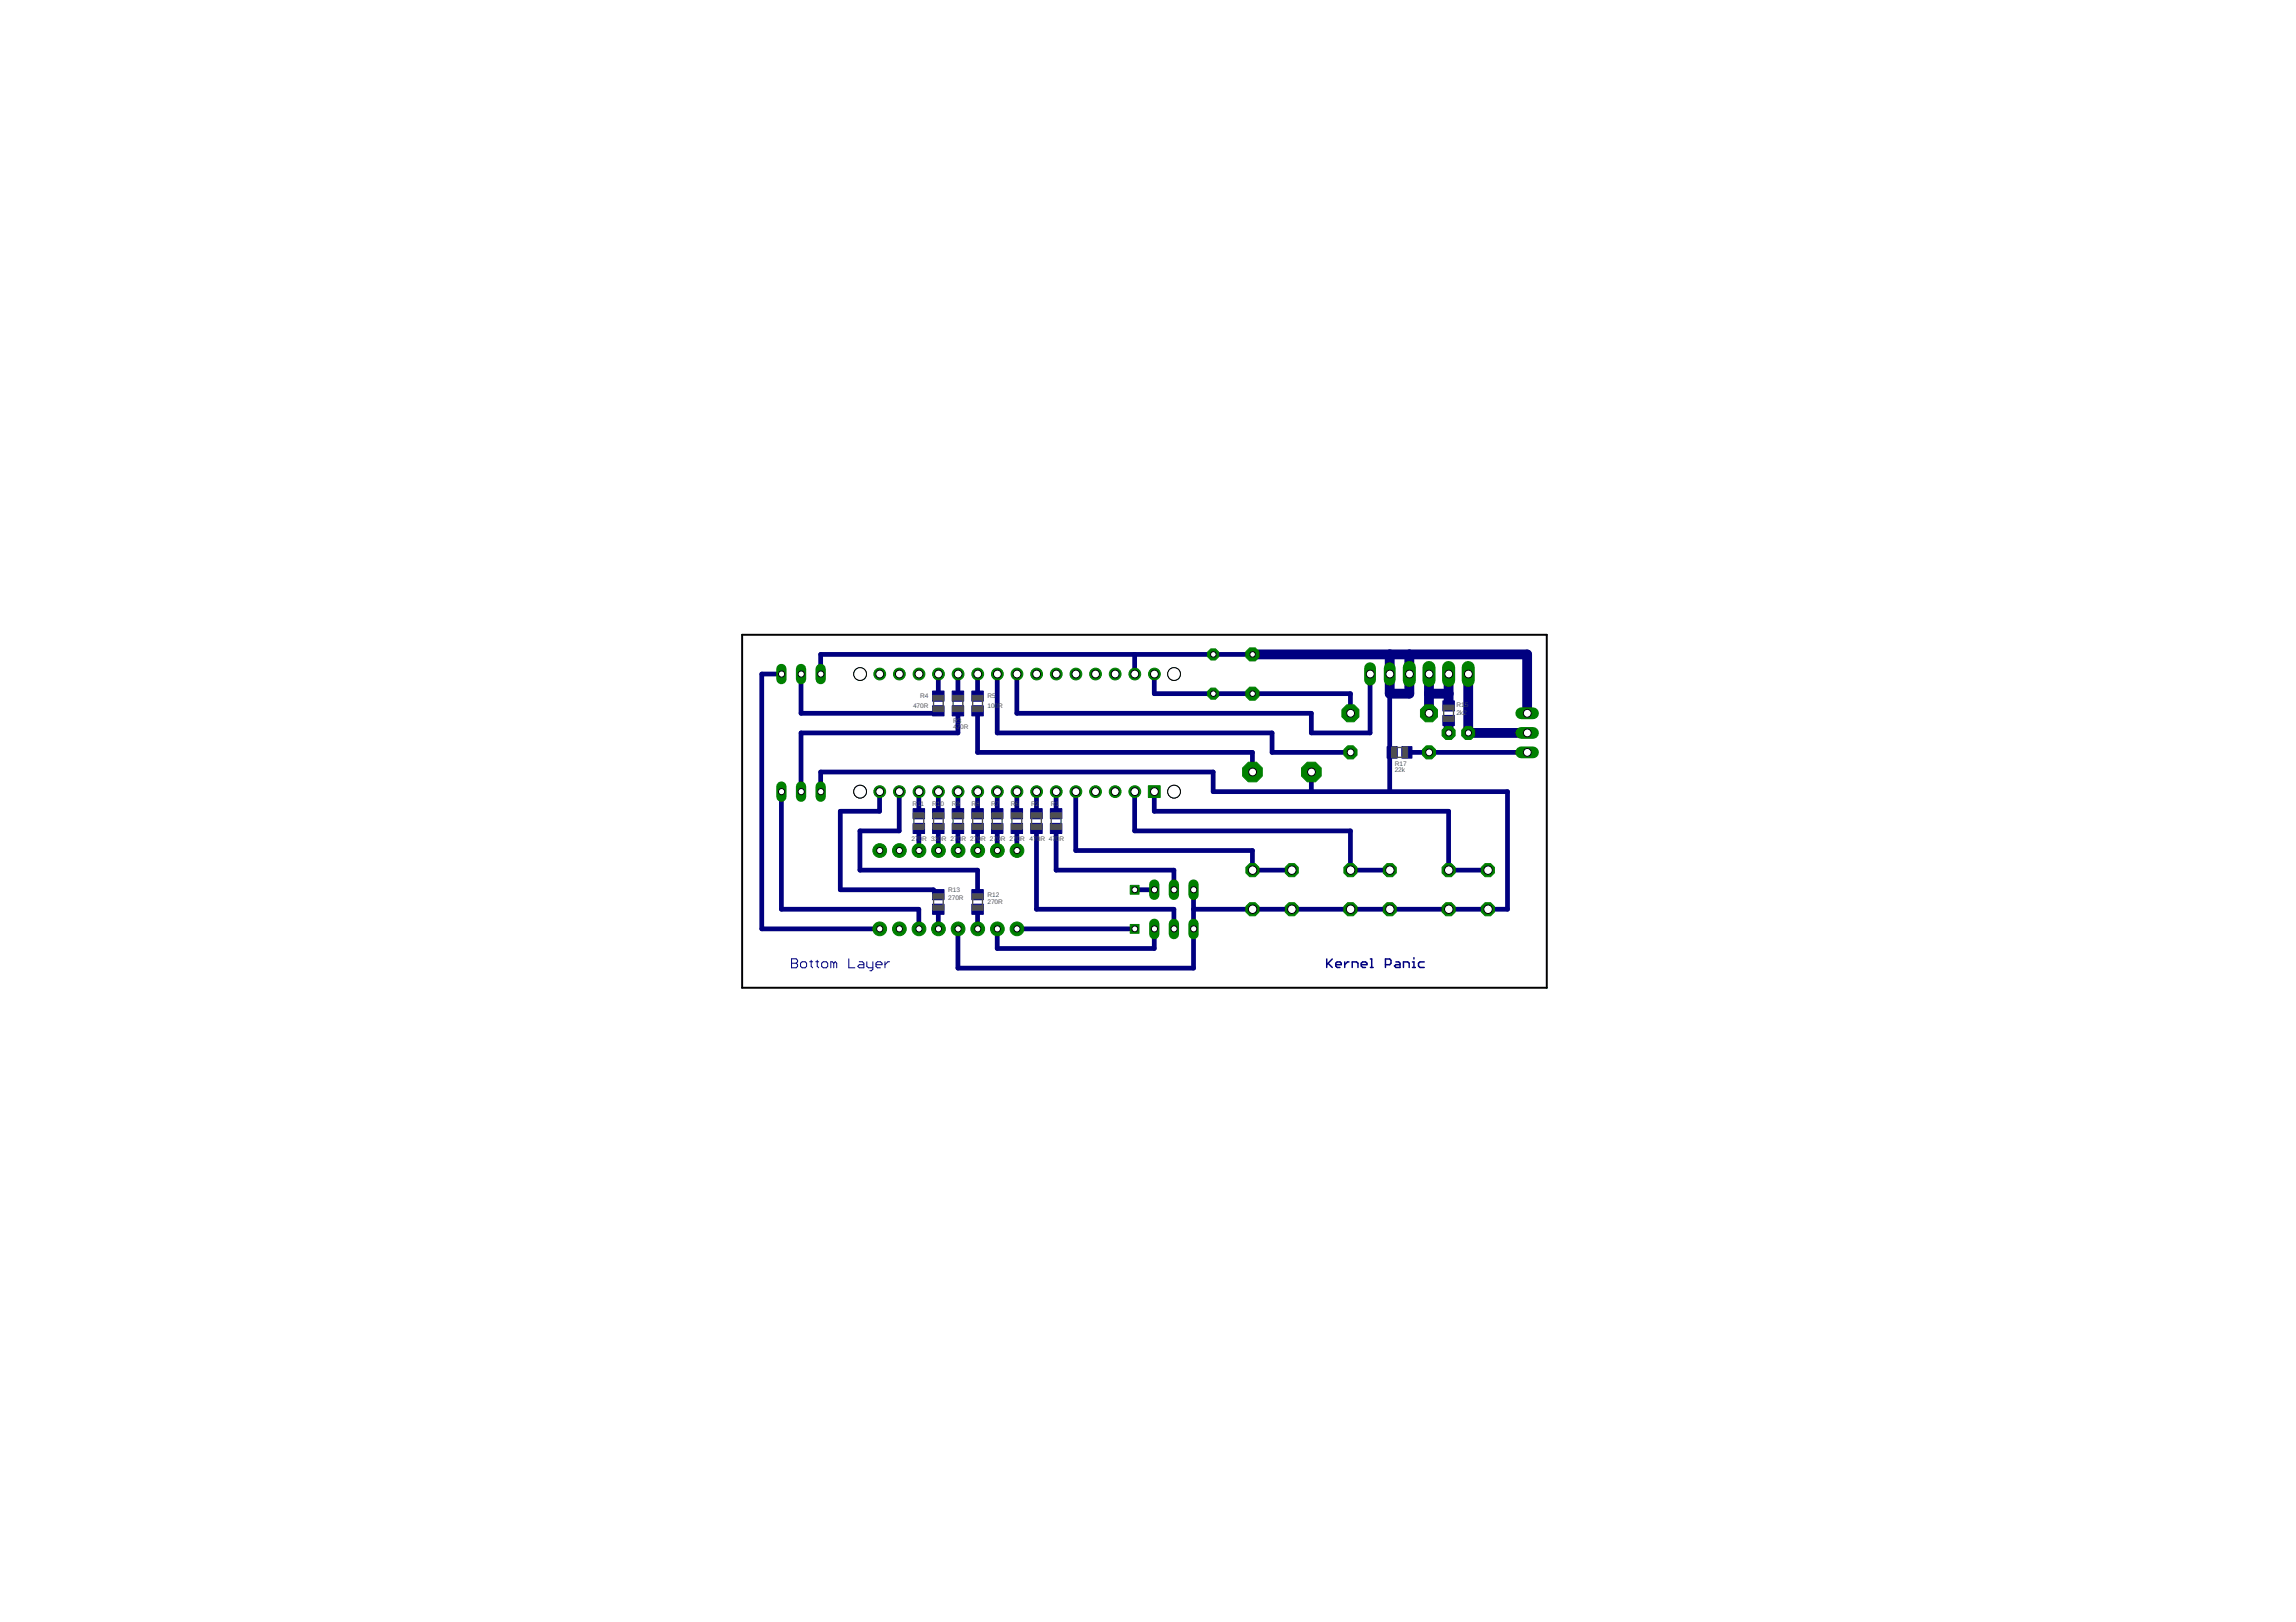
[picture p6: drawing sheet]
<svg xmlns="http://www.w3.org/2000/svg" width="297mm" height="210mm" viewBox="0 0 297 210" stroke-linecap="round" stroke-linejoin="round" font-family="sans-serif">
<defs><g id="words">
<g font-size=".8" fill="#505050">
<text x="118.1" y="91.6">470R</text>
<text x="119.1" y="90.4">R4</text>
<text x="123.3" y="93.5">R3</text>
<text x="123.3" y="94.4">470R</text>
<text x="127.7" y="90.4">R5</text>
<text x="127.7" y="91.6">100</text>
<text x="129.1" y="91.6">R</text>
<text x="188.4" y="92.5">2k2</text>
<text x="188.4" y="91.5">R15</text>
<text x="180.4" y="99.1">R17</text>
<text x="180.4" y="99.9">22k</text>
<text x="118.1" y="104.4">R11</text>
<text x="120.6" y="104.4">R10</text>
<text x="123.1" y="104.4">R9</text>
<text x="125.7" y="104.4">R8</text>
<text x="128.2" y="104.4">R7</text>
<text x="130.8" y="104.4">R6</text>
<text x="133.4" y="104.4">R2</text>
<text x="135.9" y="104.4">R1</text>
<text x="117.9" y="108.8">270R 330R 270R 270R 270R 270R</text>
<text x="133.2" y="108.8">47</text>
<text x="134.1" y="108.8">0R 470R</text>
<text x="122.7" y="115.5">R13</text>
<text x="122.7" y="116.4">270R</text>
<text x="127.7" y="116.1">R12</text>
<text x="127.7" y="117">270R</text>
</g>
</g></defs>
<g fill="none" stroke="#000080" stroke-width=".19">
<path d="M171.6 124.1v1.1M171.8 124.7l.6 .5M172.4 124.1l-.8 .7M172.8 124.8h.7v-.1l-.1-.2h-.4l-.2 .2v.3l.2 .2h.4M174 124.5v.7M174.5 124.5h-.2l-.3 .3M174.9 125.2v-.7h.6l.2 .2v.5M176.1 124.8h.7v-.1l-.1-.2h-.4l-.2 .2v.3l.2 .2h.4M177.3 125.2h.4M177.3 124.1h.2v1.1M179.2 124.8h.6l.2-.1v-.4l-.2-.2h-.6v1.1M180.6 124.5h.4l.1 .2v.5h-.5l-.2-.2 .2-.2h.5"/>
<path d="M181.6 125.2v-.7h.5l.2 .2v.5M182.7 125.2h.4M182.7 124.5h.2v.7M182.9 123.9v.2M184.3 124.5h-.6l-.2 .2v.3l.2 .2h.6"/>
</g>
<g fill="none" stroke="#000080" stroke-width=".13">
<path d="M102.4 124.1h.6l.2 .2v.2l-.2 .2 .2 .1v.3l-.2 .1h-.6zM102.4 124.7h.6M103.6 124.7l.2-.2h.4l.2 .2v.4l-.2 .1h-.4l-.2-.1zM104.8 124.5h.3M104.9 124.3v.8l.2 .1M105.5 124.5h.4M105.7 124.3v.8l.2 .1M106.3 124.7l.2-.2h.4l.2 .2v.4l-.2 .1h-.4l-.2-.1zM107.9 124.7l-.2-.2h-.2v.7M107.9 124.7v.5M107.9 124.7l.2-.2 .1 .2v.5M109.8 124.1v1.1h.8"/>
<path d="M111.2 124.5h.4l.2 .2v.5h-.6l-.2-.1 .2-.3h.6M112.1 124.5v.6l.3 .1h.5M112.9 124.5v.9l-.2 .2h-.2M113.3 124.8h.8v-.1l-.2-.2h-.4l-.2 .2v.4l.2 .1h.4M114.5 124.5v.7M115.1 124.5h-.2l-.4 .3"/>
</g>
<g fill="#000080" stroke="#000080" stroke-width=".13">
<path d="M125.7 91.3h1.5v1.3h-1.5z"/>
<path d="M125.7 89.4h1.5v1.3h-1.5z"/>
<path d="M135.9 106.6h1.5v1.3h-1.5z"/>
<path d="M135.9 104.6h1.5v1.4h-1.5z"/>
<path d="M120.6 91.3h1.5v1.3h-1.5z"/>
<path d="M120.6 89.4h1.5v1.3h-1.5z"/>
<path d="M133.3 106.6h1.5v1.3h-1.5z"/>
<path d="M133.3 104.6h1.5v1.4h-1.5z"/>
<path d="M123.2 91.3h1.5v1.3h-1.5z"/>
<path d="M123.2 89.4h1.5v1.3h-1.5z"/>
<path d="M186.7 90.7h1.5v1.3h-1.5z"/>
<path d="M186.7 92.6h1.5v1.3h-1.5z"/>
<path d="M181.4 96.6h1.3v1.5h-1.3z"/>
<path d="M179.5 96.6h1.3v1.5h-1.3z"/>
<path d="M130.8 106.6h1.5v1.3h-1.5z"/>
<path d="M130.8 104.6h1.5v1.4h-1.5z"/>
<path d="M128.3 106.6h1.5v1.3h-1.5z"/>
<path d="M128.3 104.6h1.5v1.4h-1.5z"/>
<path d="M125.7 106.6h1.5v1.3h-1.5z"/>
<path d="M125.7 104.6h1.5v1.4h-1.5z"/>
<path d="M123.2 106.6h1.5v1.3h-1.5z"/>
<path d="M123.2 104.6h1.5v1.4h-1.5z"/>
<path d="M120.6 106.6h1.5v1.3h-1.5z"/>
<path d="M120.6 104.6h1.5v1.4h-1.5z"/>
<path d="M118.1 106.6h1.5v1.3h-1.5z"/>
<path d="M118.1 104.6h1.5v1.4h-1.5z"/>
<path d="M125.7 117h1.5v1.3h-1.5z"/>
<path d="M125.7 115.1h1.5v1.3h-1.5z"/>
<path d="M120.6 117h1.5v1.3h-1.5z"/>
<path d="M120.6 115.1h1.5v1.3h-1.5z"/>
</g>
<g fill="none" stroke="#000080" stroke-width=".61">
<path d="M101.1 87.2h-2.5v33h15.2M103.6 87.2v5.1h17.5l.3-.3M121.4 87.2v2.9M123.9 87.2v2.9M123.9 92v2.8h-20.3v7.6M126.5 92v5.4h35.5v2.5M126.5 87.2v2.9M129 87.2v7.6h35.6v2.6h10.1M131.6 87.2v5.1h38.1v2.5h7.5v-7.6M146.8 84.7v2.5M149.3 87.2v2.6h25.4v2.5M162 84.7h-55.8v2.5"/>
<path d="M169.7 99.9v2.5M179.8 89.8v12.6M179.8 97.4h.3l-.3 .3M182 97.4h15.6M101.1 102.4v15.3h17.8v2.5M106.2 102.4v-2.5h50.8v2.5h38v15.3h-40.6M113.8 102.4v2.6h-5.1v10.1h12.1l.6 .7M116.3 102.4v5.1h-5v5.1h15.2v3.2M118.9 102.4v2.9M118.9 107.2v2.9M121.4 102.4v2.9M121.4 107.2v2.9"/>
<path d="M121.4 117.7v2.5M123.9 102.4v2.9M123.9 107.2v2.9M126.5 102.4v2.9M126.5 107.2v2.9M126.5 117.7v2.5M129 102.4v2.9M129 107.2v2.9M131.6 102.4v2.9M131.6 107.2v2.9M134.1 107.2v10.5h17.8v2.5M134.1 102.4v2.9"/>
<path d="M136.6 107.2v5.4h15.3v2.5M136.6 102.4v2.9M139.2 102.4v7.7h22.8v2.5h5.1M146.8 102.4v5.1h27.9v5.1h5.1M146.8 115.1h2.5M149.3 102.4v2.6h38.1v7.6h5.1M154.4 115.1v10.2h-30.5v-5.1M129 120.2v2.5h20.3v-2.5M131.6 120.2h15.2"/>
</g>
<path d="M162 84.7h35.6v7.6M179.8 84.7v5.1h2.5v-5.1M184.9 89.8h2.5M184.9 87.2v5.1M187.4 87.2v4.2M187.4 93.2v1.6M189.9 87.2v7.6h7.7" fill="none" stroke="#000080" stroke-width="1.3"/>
<circle cx="169.7" cy="99.9" r="1.38" fill="#008000" stroke="#008000" stroke-width=".13"/>
<circle cx="169.7" cy="99.9" r=".51" fill="#fff" stroke="#000" stroke-width=".13"/>
<circle cx="162" cy="99.9" r="1.38" fill="#008000" stroke="#008000" stroke-width=".13"/>
<circle cx="162.1" cy="99.9" r=".51" fill="#fff" stroke="#000" stroke-width=".13"/>
<circle cx="174.7" cy="97.4" r=".92" fill="#008000" stroke="#008000" stroke-width=".13"/>
<circle cx="174.7" cy="97.4" r=".44" fill="#fff" stroke="#000" stroke-width=".13"/>
<circle cx="184.9" cy="97.4" r=".92" fill="#008000" stroke="#008000" stroke-width=".13"/>
<circle cx="184.9" cy="97.4" r=".44" fill="#fff" stroke="#000" stroke-width=".13"/>
<path d="M154.4 114.5v1.3" fill="none" stroke="#008000" stroke-width="1.3"/>
<circle cx="154.4" cy="115.1" r=".4" fill="#fff" stroke="#000" stroke-width=".13"/>
<path d="M149.3 114.5v1.3" fill="none" stroke="#008000" stroke-width="1.3"/>
<circle cx="149.4" cy="115.1" r=".4" fill="#fff" stroke="#000" stroke-width=".13"/>
<path d="M151.9 114.5v1.3" fill="none" stroke="#008000" stroke-width="1.3"/>
<circle cx="151.9" cy="115.1" r=".4" fill="#fff" stroke="#000" stroke-width=".13"/>
<path d="M154.4 119.5v1.4" fill="none" stroke="#008000" stroke-width="1.3"/>
<circle cx="154.4" cy="120.2" r=".4" fill="#fff" stroke="#000" stroke-width=".13"/>
<path d="M149.3 119.5v1.4" fill="none" stroke="#008000" stroke-width="1.3"/>
<circle cx="149.4" cy="120.2" r=".4" fill="#fff" stroke="#000" stroke-width=".13"/>
<path d="M151.9 119.5v1.4" fill="none" stroke="#008000" stroke-width="1.3"/>
<circle cx="151.9" cy="120.2" r=".4" fill="#fff" stroke="#000" stroke-width=".13"/>
<path d="M106.2 101.8v1.3" fill="none" stroke="#008000" stroke-width="1.3"/>
<circle cx="106.2" cy="102.4" r=".4" fill="#fff" stroke="#000" stroke-width=".13"/>
<path d="M101.1 101.8v1.3" fill="none" stroke="#008000" stroke-width="1.3"/>
<circle cx="101.1" cy="102.4" r=".4" fill="#fff" stroke="#000" stroke-width=".13"/>
<path d="M103.6 101.8v1.3" fill="none" stroke="#008000" stroke-width="1.3"/>
<circle cx="103.7" cy="102.4" r=".4" fill="#fff" stroke="#000" stroke-width=".13"/>
<path d="M106.2 86.6v1.3" fill="none" stroke="#008000" stroke-width="1.3"/>
<circle cx="106.2" cy="87.2" r=".4" fill="#fff" stroke="#000" stroke-width=".13"/>
<path d="M101.1 86.6v1.3" fill="none" stroke="#008000" stroke-width="1.3"/>
<circle cx="101.1" cy="87.2" r=".4" fill="#fff" stroke="#000" stroke-width=".13"/>
<path d="M103.6 86.6v1.3" fill="none" stroke="#008000" stroke-width="1.3"/>
<circle cx="103.7" cy="87.2" r=".4" fill="#fff" stroke="#000" stroke-width=".13"/>
<path d="M196.8 97.4h1.5" fill="none" stroke="#008000" stroke-width="1.5"/>
<circle cx="197.6" cy="97.4" r=".51" fill="#fff" stroke="#000" stroke-width=".13"/>
<path d="M196.8 94.8h1.5" fill="none" stroke="#008000" stroke-width="1.5"/>
<circle cx="197.6" cy="94.8" r=".51" fill="#fff" stroke="#000" stroke-width=".13"/>
<path d="M196.8 92.3h1.5" fill="none" stroke="#008000" stroke-width="1.5"/>
<circle cx="197.6" cy="92.3" r=".51" fill="#fff" stroke="#000" stroke-width=".13"/>
<circle cx="187.4" cy="94.8" r=".92" fill="#008000" stroke="#008000" stroke-width=".13"/>
<circle cx="187.4" cy="94.8" r=".4" fill="#fff" stroke="#000" stroke-width=".13"/>
<circle cx="189.9" cy="94.8" r=".92" fill="#008000" stroke="#008000" stroke-width=".13"/>
<circle cx="190" cy="94.8" r=".4" fill="#fff" stroke="#000" stroke-width=".13"/>
<circle cx="167.1" cy="112.6" r=".92" fill="#008000" stroke="#008000" stroke-width=".13"/>
<circle cx="167.1" cy="112.6" r=".55" fill="#fff" stroke="#000" stroke-width=".13"/>
<circle cx="162" cy="112.6" r=".92" fill="#008000" stroke="#008000" stroke-width=".13"/>
<circle cx="162.1" cy="112.6" r=".55" fill="#fff" stroke="#000" stroke-width=".13"/>
<circle cx="162" cy="117.7" r=".92" fill="#008000" stroke="#008000" stroke-width=".13"/>
<circle cx="162.1" cy="117.7" r=".55" fill="#fff" stroke="#000" stroke-width=".13"/>
<circle cx="167.1" cy="117.7" r=".92" fill="#008000" stroke="#008000" stroke-width=".13"/>
<circle cx="167.1" cy="117.7" r=".55" fill="#fff" stroke="#000" stroke-width=".13"/>
<circle cx="192.5" cy="112.6" r=".92" fill="#008000" stroke="#008000" stroke-width=".13"/>
<circle cx="192.5" cy="112.6" r=".55" fill="#fff" stroke="#000" stroke-width=".13"/>
<circle cx="187.4" cy="112.6" r=".92" fill="#008000" stroke="#008000" stroke-width=".13"/>
<circle cx="187.4" cy="112.6" r=".55" fill="#fff" stroke="#000" stroke-width=".13"/>
<circle cx="187.4" cy="117.7" r=".92" fill="#008000" stroke="#008000" stroke-width=".13"/>
<circle cx="187.4" cy="117.7" r=".55" fill="#fff" stroke="#000" stroke-width=".13"/>
<circle cx="192.5" cy="117.7" r=".92" fill="#008000" stroke="#008000" stroke-width=".13"/>
<circle cx="192.5" cy="117.7" r=".55" fill="#fff" stroke="#000" stroke-width=".13"/>
<circle cx="179.8" cy="112.6" r=".92" fill="#008000" stroke="#008000" stroke-width=".13"/>
<circle cx="179.8" cy="112.6" r=".55" fill="#fff" stroke="#000" stroke-width=".13"/>
<circle cx="174.7" cy="112.6" r=".92" fill="#008000" stroke="#008000" stroke-width=".13"/>
<circle cx="174.7" cy="112.6" r=".55" fill="#fff" stroke="#000" stroke-width=".13"/>
<circle cx="174.7" cy="117.7" r=".92" fill="#008000" stroke="#008000" stroke-width=".13"/>
<circle cx="174.7" cy="117.7" r=".55" fill="#fff" stroke="#000" stroke-width=".13"/>
<circle cx="179.8" cy="117.7" r=".92" fill="#008000" stroke="#008000" stroke-width=".13"/>
<circle cx="179.8" cy="117.7" r=".55" fill="#fff" stroke="#000" stroke-width=".13"/>
<path d="M148.6 101.7h1.5v1.5h-1.5z" fill="#008000" stroke="#008000" stroke-width=".13"/>
<circle cx="149.4" cy="102.4" r=".51" fill="#fff" stroke="#000" stroke-width=".13"/>
<circle cx="146.8" cy="102.4" r=".76" fill="#008000" stroke="#008000" stroke-width=".13"/>
<circle cx="146.8" cy="102.4" r=".51" fill="#fff" stroke="#000" stroke-width=".13"/>
<circle cx="144.3" cy="102.4" r=".76" fill="#008000" stroke="#008000" stroke-width=".13"/>
<circle cx="144.3" cy="102.4" r=".51" fill="#fff" stroke="#000" stroke-width=".13"/>
<circle cx="141.7" cy="102.4" r=".76" fill="#008000" stroke="#008000" stroke-width=".13"/>
<circle cx="141.7" cy="102.4" r=".51" fill="#fff" stroke="#000" stroke-width=".13"/>
<circle cx="139.2" cy="102.4" r=".76" fill="#008000" stroke="#008000" stroke-width=".13"/>
<circle cx="139.2" cy="102.4" r=".51" fill="#fff" stroke="#000" stroke-width=".13"/>
<circle cx="136.7" cy="102.4" r=".76" fill="#008000" stroke="#008000" stroke-width=".13"/>
<circle cx="136.7" cy="102.4" r=".51" fill="#fff" stroke="#000" stroke-width=".13"/>
<circle cx="134.1" cy="102.4" r=".76" fill="#008000" stroke="#008000" stroke-width=".13"/>
<circle cx="134.1" cy="102.4" r=".51" fill="#fff" stroke="#000" stroke-width=".13"/>
<circle cx="131.6" cy="102.4" r=".76" fill="#008000" stroke="#008000" stroke-width=".13"/>
<circle cx="131.6" cy="102.4" r=".51" fill="#fff" stroke="#000" stroke-width=".13"/>
<circle cx="129" cy="102.4" r=".76" fill="#008000" stroke="#008000" stroke-width=".13"/>
<circle cx="129" cy="102.4" r=".51" fill="#fff" stroke="#000" stroke-width=".13"/>
<circle cx="126.5" cy="102.4" r=".76" fill="#008000" stroke="#008000" stroke-width=".13"/>
<circle cx="126.5" cy="102.4" r=".51" fill="#fff" stroke="#000" stroke-width=".13"/>
<circle cx="124" cy="102.4" r=".76" fill="#008000" stroke="#008000" stroke-width=".13"/>
<circle cx="124" cy="102.4" r=".51" fill="#fff" stroke="#000" stroke-width=".13"/>
<circle cx="121.4" cy="102.4" r=".76" fill="#008000" stroke="#008000" stroke-width=".13"/>
<circle cx="121.4" cy="102.4" r=".51" fill="#fff" stroke="#000" stroke-width=".13"/>
<circle cx="149.4" cy="87.2" r=".76" fill="#008000" stroke="#008000" stroke-width=".13"/>
<circle cx="149.4" cy="87.2" r=".51" fill="#fff" stroke="#000" stroke-width=".13"/>
<circle cx="146.8" cy="87.2" r=".76" fill="#008000" stroke="#008000" stroke-width=".13"/>
<circle cx="146.8" cy="87.2" r=".51" fill="#fff" stroke="#000" stroke-width=".13"/>
<circle cx="144.3" cy="87.2" r=".76" fill="#008000" stroke="#008000" stroke-width=".13"/>
<circle cx="144.3" cy="87.2" r=".51" fill="#fff" stroke="#000" stroke-width=".13"/>
<circle cx="141.7" cy="87.2" r=".76" fill="#008000" stroke="#008000" stroke-width=".13"/>
<circle cx="141.7" cy="87.2" r=".51" fill="#fff" stroke="#000" stroke-width=".13"/>
<circle cx="139.2" cy="87.2" r=".76" fill="#008000" stroke="#008000" stroke-width=".13"/>
<circle cx="139.2" cy="87.2" r=".51" fill="#fff" stroke="#000" stroke-width=".13"/>
<circle cx="136.7" cy="87.2" r=".76" fill="#008000" stroke="#008000" stroke-width=".13"/>
<circle cx="136.7" cy="87.2" r=".51" fill="#fff" stroke="#000" stroke-width=".13"/>
<circle cx="131.6" cy="87.2" r=".76" fill="#008000" stroke="#008000" stroke-width=".13"/>
<circle cx="131.6" cy="87.2" r=".51" fill="#fff" stroke="#000" stroke-width=".13"/>
<circle cx="129" cy="87.2" r=".76" fill="#008000" stroke="#008000" stroke-width=".13"/>
<circle cx="129" cy="87.2" r=".51" fill="#fff" stroke="#000" stroke-width=".13"/>
<circle cx="124" cy="87.2" r=".76" fill="#008000" stroke="#008000" stroke-width=".13"/>
<circle cx="124" cy="87.2" r=".51" fill="#fff" stroke="#000" stroke-width=".13"/>
<circle cx="121.4" cy="87.2" r=".76" fill="#008000" stroke="#008000" stroke-width=".13"/>
<circle cx="121.4" cy="87.2" r=".51" fill="#fff" stroke="#000" stroke-width=".13"/>
<circle cx="126.5" cy="87.2" r=".76" fill="#008000" stroke="#008000" stroke-width=".13"/>
<circle cx="126.5" cy="87.2" r=".51" fill="#fff" stroke="#000" stroke-width=".13"/>
<circle cx="134.1" cy="87.2" r=".76" fill="#008000" stroke="#008000" stroke-width=".13"/>
<circle cx="134.1" cy="87.2" r=".51" fill="#fff" stroke="#000" stroke-width=".13"/>
<circle cx="118.9" cy="102.4" r=".76" fill="#008000" stroke="#008000" stroke-width=".13"/>
<circle cx="118.9" cy="102.4" r=".51" fill="#fff" stroke="#000" stroke-width=".13"/>
<circle cx="116.4" cy="102.4" r=".76" fill="#008000" stroke="#008000" stroke-width=".13"/>
<circle cx="116.4" cy="102.4" r=".51" fill="#fff" stroke="#000" stroke-width=".13"/>
<circle cx="113.8" cy="102.4" r=".76" fill="#008000" stroke="#008000" stroke-width=".13"/>
<circle cx="113.8" cy="102.4" r=".51" fill="#fff" stroke="#000" stroke-width=".13"/>
<circle cx="118.9" cy="87.2" r=".76" fill="#008000" stroke="#008000" stroke-width=".13"/>
<circle cx="118.9" cy="87.2" r=".51" fill="#fff" stroke="#000" stroke-width=".13"/>
<circle cx="116.4" cy="87.2" r=".76" fill="#008000" stroke="#008000" stroke-width=".13"/>
<circle cx="116.4" cy="87.2" r=".51" fill="#fff" stroke="#000" stroke-width=".13"/>
<circle cx="113.8" cy="87.2" r=".76" fill="#008000" stroke="#008000" stroke-width=".13"/>
<circle cx="113.8" cy="87.2" r=".51" fill="#fff" stroke="#000" stroke-width=".13"/>
<circle cx="131.6" cy="120.2" r=".89" fill="#008000" stroke="#008000" stroke-width=".13"/>
<circle cx="131.6" cy="120.2" r=".4" fill="#fff" stroke="#000" stroke-width=".13"/>
<circle cx="129" cy="120.2" r=".89" fill="#008000" stroke="#008000" stroke-width=".13"/>
<circle cx="129" cy="120.2" r=".4" fill="#fff" stroke="#000" stroke-width=".13"/>
<circle cx="126.5" cy="120.2" r=".89" fill="#008000" stroke="#008000" stroke-width=".13"/>
<circle cx="126.5" cy="120.2" r=".4" fill="#fff" stroke="#000" stroke-width=".13"/>
<circle cx="124" cy="120.2" r=".89" fill="#008000" stroke="#008000" stroke-width=".13"/>
<circle cx="124" cy="120.2" r=".4" fill="#fff" stroke="#000" stroke-width=".13"/>
<circle cx="121.4" cy="120.2" r=".89" fill="#008000" stroke="#008000" stroke-width=".13"/>
<circle cx="121.4" cy="120.2" r=".4" fill="#fff" stroke="#000" stroke-width=".13"/>
<circle cx="118.9" cy="120.2" r=".89" fill="#008000" stroke="#008000" stroke-width=".13"/>
<circle cx="118.9" cy="120.2" r=".4" fill="#fff" stroke="#000" stroke-width=".13"/>
<circle cx="116.4" cy="120.2" r=".89" fill="#008000" stroke="#008000" stroke-width=".13"/>
<circle cx="116.4" cy="120.2" r=".4" fill="#fff" stroke="#000" stroke-width=".13"/>
<circle cx="113.8" cy="120.2" r=".89" fill="#008000" stroke="#008000" stroke-width=".13"/>
<circle cx="113.8" cy="120.2" r=".4" fill="#fff" stroke="#000" stroke-width=".13"/>
<circle cx="113.8" cy="110.1" r=".89" fill="#008000" stroke="#008000" stroke-width=".13"/>
<circle cx="113.8" cy="110.1" r=".4" fill="#fff" stroke="#000" stroke-width=".13"/>
<circle cx="116.4" cy="110.1" r=".89" fill="#008000" stroke="#008000" stroke-width=".13"/>
<circle cx="116.4" cy="110.1" r=".4" fill="#fff" stroke="#000" stroke-width=".13"/>
<circle cx="118.9" cy="110.1" r=".89" fill="#008000" stroke="#008000" stroke-width=".13"/>
<circle cx="118.9" cy="110.1" r=".4" fill="#fff" stroke="#000" stroke-width=".13"/>
<circle cx="121.4" cy="110.1" r=".89" fill="#008000" stroke="#008000" stroke-width=".13"/>
<circle cx="121.4" cy="110.1" r=".4" fill="#fff" stroke="#000" stroke-width=".13"/>
<circle cx="124" cy="110.1" r=".89" fill="#008000" stroke="#008000" stroke-width=".13"/>
<circle cx="124" cy="110.1" r=".4" fill="#fff" stroke="#000" stroke-width=".13"/>
<circle cx="126.5" cy="110.1" r=".89" fill="#008000" stroke="#008000" stroke-width=".13"/>
<circle cx="126.5" cy="110.1" r=".4" fill="#fff" stroke="#000" stroke-width=".13"/>
<circle cx="129" cy="110.1" r=".89" fill="#008000" stroke="#008000" stroke-width=".13"/>
<circle cx="129" cy="110.1" r=".4" fill="#fff" stroke="#000" stroke-width=".13"/>
<circle cx="131.6" cy="110.1" r=".89" fill="#008000" stroke="#008000" stroke-width=".13"/>
<circle cx="131.6" cy="110.1" r=".4" fill="#fff" stroke="#000" stroke-width=".13"/>
<path d="M177.2 86.5v1.5" fill="none" stroke="#008000" stroke-width="1.5"/>
<circle cx="177.3" cy="87.2" r=".51" fill="#fff" stroke="#000" stroke-width=".13"/>
<path d="M179.8 86.5v1.5" fill="none" stroke="#008000" stroke-width="1.5"/>
<circle cx="179.8" cy="87.2" r=".51" fill="#fff" stroke="#000" stroke-width=".13"/>
<circle cx="162" cy="89.8" r=".92" fill="#008000" stroke="#008000" stroke-width=".13"/>
<circle cx="162.1" cy="89.8" r=".36" fill="#fff" stroke="#000" stroke-width=".13"/>
<circle cx="162" cy="84.7" r=".92" fill="#008000" stroke="#008000" stroke-width=".13"/>
<circle cx="162.1" cy="84.7" r=".36" fill="#fff" stroke="#000" stroke-width=".13"/>
<circle cx="184.9" cy="92.3" r="1.2" fill="#008000" stroke="#008000" stroke-width=".13"/>
<circle cx="184.9" cy="92.3" r=".51" fill="#fff" stroke="#000" stroke-width=".13"/>
<circle cx="174.7" cy="92.3" r="1.2" fill="#008000" stroke="#008000" stroke-width=".13"/>
<circle cx="174.7" cy="92.3" r=".51" fill="#fff" stroke="#000" stroke-width=".13"/>
<circle cx="157" cy="89.8" r=".78" fill="#008000" stroke="#008000" stroke-width=".13"/>
<circle cx="157" cy="89.8" r=".36" fill="#fff" stroke="#000" stroke-width=".13"/>
<circle cx="157" cy="84.7" r=".78" fill="#008000" stroke="#008000" stroke-width=".13"/>
<circle cx="157" cy="84.7" r=".36" fill="#fff" stroke="#000" stroke-width=".13"/>
<path d="M187.4 86.4v1.7" fill="none" stroke="#008000" stroke-width="1.7"/>
<circle cx="187.4" cy="87.2" r=".51" fill="#fff" stroke="#000" stroke-width=".13"/>
<path d="M189.9 86.4v1.7" fill="none" stroke="#008000" stroke-width="1.7"/>
<circle cx="190" cy="87.2" r=".51" fill="#fff" stroke="#000" stroke-width=".13"/>
<path d="M182.3 86.4v1.7" fill="none" stroke="#008000" stroke-width="1.7"/>
<circle cx="182.4" cy="87.2" r=".51" fill="#fff" stroke="#000" stroke-width=".13"/>
<path d="M184.9 86.4v1.7" fill="none" stroke="#008000" stroke-width="1.7"/>
<circle cx="184.9" cy="87.2" r=".51" fill="#fff" stroke="#000" stroke-width=".13"/>
<path d="M146.2 119.6h1.2v1.2h-1.2z" fill="#008000" stroke="#008000" stroke-width=".13"/>
<circle cx="146.8" cy="120.2" r=".38" fill="#fff" stroke="#000" stroke-width=".13"/>
<path d="M146.2 114.6h1.2v1.1h-1.2z" fill="#008000" stroke="#008000" stroke-width=".13"/>
<circle cx="146.8" cy="115.1" r=".38" fill="#fff" stroke="#000" stroke-width=".13"/>
<g fill="none" stroke="#505050" stroke-width=".17">
<path d="M120.8 90.6v.8M122 90.6v.8M123.3 90.6v.8M124.6 90.6v.8M125.8 90.6v.8M127.1 90.6v.8M180.7 98h.8M180.7 96.7h.8M186.8 91.9v.8M188 91.9v.8M118.2 105.9v.8M119.5 105.9v.8"/>
<path d="M120.8 105.9v.8M120.8 116.3v.8M122 105.9v.8M122 116.3v.8M123.3 105.9v.8M124.6 105.9v.8M125.8 105.9v.8M125.8 116.3v.8M127.1 105.9v.8M127.1 116.3v.8M128.4 105.9v.8M129.6 105.9v.8"/>
<path d="M130.9 105.9v.8M132.2 105.9v.8M133.5 105.9v.8M134.7 105.9v.8M136 105.9v.8M137.3 105.9v.8"/>
</g>
<g fill="#505050" stroke="#505050" stroke-width=".13">
<path d="M125.8 90h1.4v.6h-1.4z"/>
<path d="M125.8 91.5h1.4v.6h-1.4z"/>
<path d="M135.9 105.2h1.4v.6h-1.4z"/>
<path d="M135.9 106.7h1.4v.6h-1.4z"/>
<path d="M120.7 90h1.4v.6h-1.4z"/>
<path d="M120.7 91.5h1.4v.6h-1.4z"/>
<path d="M133.4 105.2h1.4v.6h-1.4z"/>
<path d="M133.4 106.7h1.4v.6h-1.4z"/>
<path d="M123.2 90h1.4v.6h-1.4z"/>
<path d="M123.2 91.5h1.4v.6h-1.4z"/>
<path d="M186.7 92.7h1.4v.6h-1.4z"/>
<path d="M186.7 91.2h1.4v.7h-1.4z"/>
<path d="M180 96.7h.7v1.4h-.7z"/>
<path d="M181.5 96.7h.6v1.4h-.6z"/>
<path d="M130.9 105.2h1.3v.6h-1.3z"/>
<path d="M130.9 106.7h1.3v.6h-1.3z"/>
<path d="M128.3 105.2h1.4v.6h-1.4z"/>
<path d="M128.3 106.7h1.4v.6h-1.4z"/>
<path d="M125.8 105.2h1.4v.6h-1.4z"/>
<path d="M125.8 106.7h1.4v.6h-1.4z"/>
<path d="M123.2 105.2h1.4v.6h-1.4z"/>
<path d="M123.2 106.7h1.4v.6h-1.4z"/>
<path d="M120.7 105.2h1.4v.6h-1.4z"/>
<path d="M120.7 106.7h1.4v.6h-1.4z"/>
<path d="M118.2 105.2h1.3v.6h-1.3z"/>
<path d="M118.2 106.7h1.3v.6h-1.3z"/>
<path d="M125.8 115.7h1.4v.6h-1.4z"/>
<path d="M125.8 117.2h1.4v.6h-1.4z"/>
<path d="M120.7 115.7h1.4v.6h-1.4z"/>
<path d="M120.7 117.2h1.4v.6h-1.4z"/>
</g>
<path d="M96 82.1h104.1v45.7h-104.1z" fill="none" stroke="#000" stroke-width=".25"/>
<circle cx="111.3" cy="102.4" r=".83" fill="none" stroke="#000" stroke-width=".13"/>
<circle cx="111.3" cy="102.4" r=".83" fill="#fff" stroke="#000" stroke-width=".13"/>
<circle cx="111.3" cy="87.2" r=".83" fill="none" stroke="#000" stroke-width=".13"/>
<circle cx="111.3" cy="87.2" r=".83" fill="#fff" stroke="#000" stroke-width=".13"/>
<circle cx="151.9" cy="87.2" r=".83" fill="none" stroke="#000" stroke-width=".13"/>
<circle cx="151.9" cy="87.2" r=".83" fill="#fff" stroke="#000" stroke-width=".13"/>
<circle cx="151.9" cy="102.4" r=".83" fill="none" stroke="#000" stroke-width=".13"/>
<circle cx="151.9" cy="102.4" r=".83" fill="#fff" stroke="#000" stroke-width=".13"/>
<use href="#words"/>
</svg>
